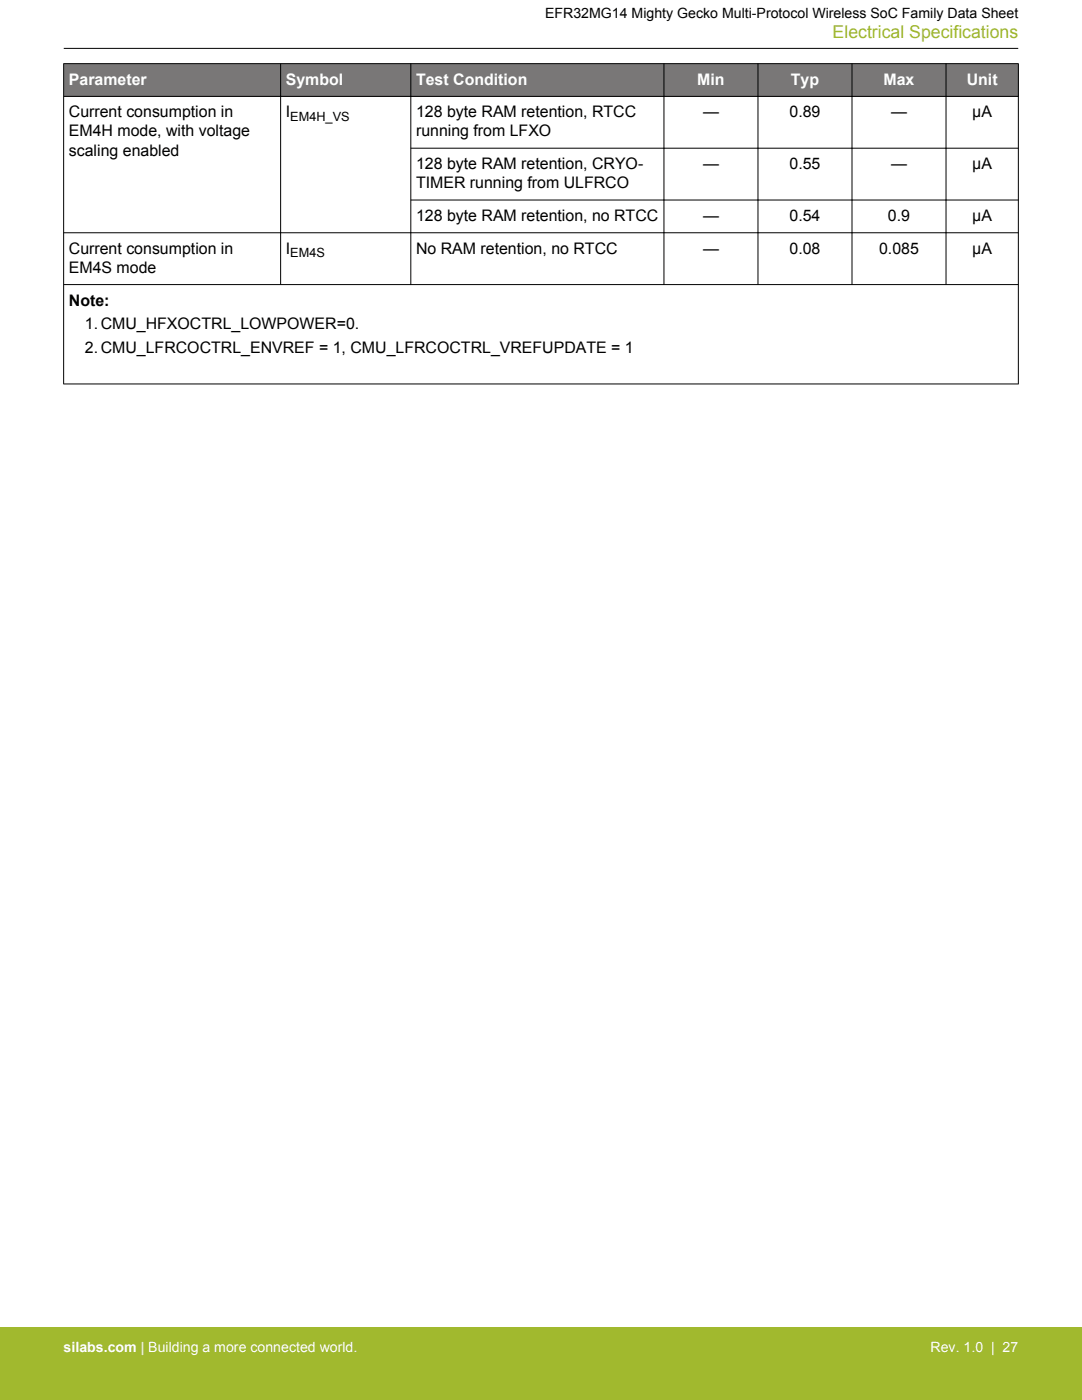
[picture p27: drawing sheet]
<svg xmlns="http://www.w3.org/2000/svg" width="216mm" height="279mm" viewBox="0 0 216 279" stroke-linecap="round" stroke-linejoin="round" font-family="sans-serif">
<defs><g id="words">
<text font-size="3.5" fill="#a1b92e" x="166.1" y="7.5">Electrical Specifications</text>
<g font-size="3.2" fill="#fff">
<text x="13.7" y="16.9">Parameter</text>
<text x="57" y="16.9">Symbol</text>
<text x="83" y="16.9">Test Condition</text>
<text x="139.1" y="16.9">Min</text>
<text x="157.8" y="16.9">Typ</text>
<text x="176.3" y="16.9">Max</text>
<text x="192.9" y="16.9">Unit</text>
</g>
<g font-size="3.2">
<text x="13.7" y="23.4">Current consumption in</text>
<text x="57" y="23.4">I</text>
<text x="83" y="23.4">128 byte RAM retention, RTCC</text>
<text x="140.3" y="23.4">—</text>
<text x="157.5" y="23.4">0.89</text>
<text x="177.8" y="23.4">—</text>
<text x="194" y="23.4">µA</text>
<text x="13.7" y="27.2">EM4H mode, with voltage</text>
<text x="83" y="27.2">running from LFXO</text>
<text x="13.7" y="31">scaling enabled</text>
<text x="83" y="33.8">128 byte RAM retention, CRYO-</text>
<text x="140.3" y="33.8">—</text>
<text x="157.5" y="33.8">0.55</text>
<text x="177.8" y="33.8">—</text>
<text x="194" y="33.8">µA</text>
<text x="83" y="37.6">TIMER running from ULFRCO</text>
<text x="83" y="44.1">128 byte RAM retention, no RTCC</text>
<text x="140.3" y="44.1">—</text>
<text x="157.5" y="44.1">0.54</text>
<text x="177.2" y="44.1">0.9</text>
<text x="194" y="44.1">µA</text>
<text x="13.7" y="50.6">Current consumption in</text>
<text x="57" y="50.6">I</text>
<text x="83" y="50.6">No RAM retention, no RTCC</text>
<text x="140.3" y="50.6">—</text>
<text x="157.5" y="50.6">0.08</text>
<text x="175.4" y="50.6">0.085</text>
<text x="194" y="50.6">µA</text>
<text x="13.7" y="54.4">EM4S mode</text>
<text x="13.7" y="61">Note:</text>
<text x="16.9" y="65.7">1.CMU_HFXOCTRL_LOWPOWER=0.</text>
<text x="16.9" y="70.5">2.CMU_LFRCOCTRL_ENVREF = 1, CMU_LFRCOCTRL_VREFUPDATE = 1</text>
</g>
<text font-size="2.8" x="108.8" y="3.5">EFR32MG14 Mighty Gecko Multi-Protocol Wireless SoC Family Data Sheet</text>
<g font-size="2.8" fill="#fff">
<text x="12.7" y="269.9">silabs.com | Building a more connected world.</text>
<text x="185.7" y="269.9">Rev. 1.0 | 27</text>
</g>
<g font-size="2.5">
<text x="57.9" y="24">EM4H_VS</text>
<text x="57.9" y="51.3">EM4S</text>
</g>
</g></defs>
<g fill="#797777">
<path d="M12.7 12.7h190.5v6.5h-190.5z" fill-rule="evenodd"/>
<path d="M12.7 12.7h190.5v6.5h-190.5z" fill-rule="evenodd"/>
</g>
<g fill="none" stroke="#000" stroke-width=".2">
<path d="M12.7 12.7h190.5M12.7 19.2h190.5M12.7 12.7v64M12.7 9.7h190.5M56 12.7v44.1M82 12.7v44.1M132.5 12.7v44.1M151.2 12.7v44.1M170 12.7v44.1M188.8 12.7v44.1M203.2 12.7v64M81.9 29.6h121.3"/>
<path d="M81.9 39.9h121.3M12.7 56.8h190.5M203.2 46.5h-190.5M12.7 76.6h190.5"/>
</g>
<path d="M0 264.9h215.9v14.5h-215.9z" fill="#a1b92e"/>
<use href="#words"/>
</svg>
